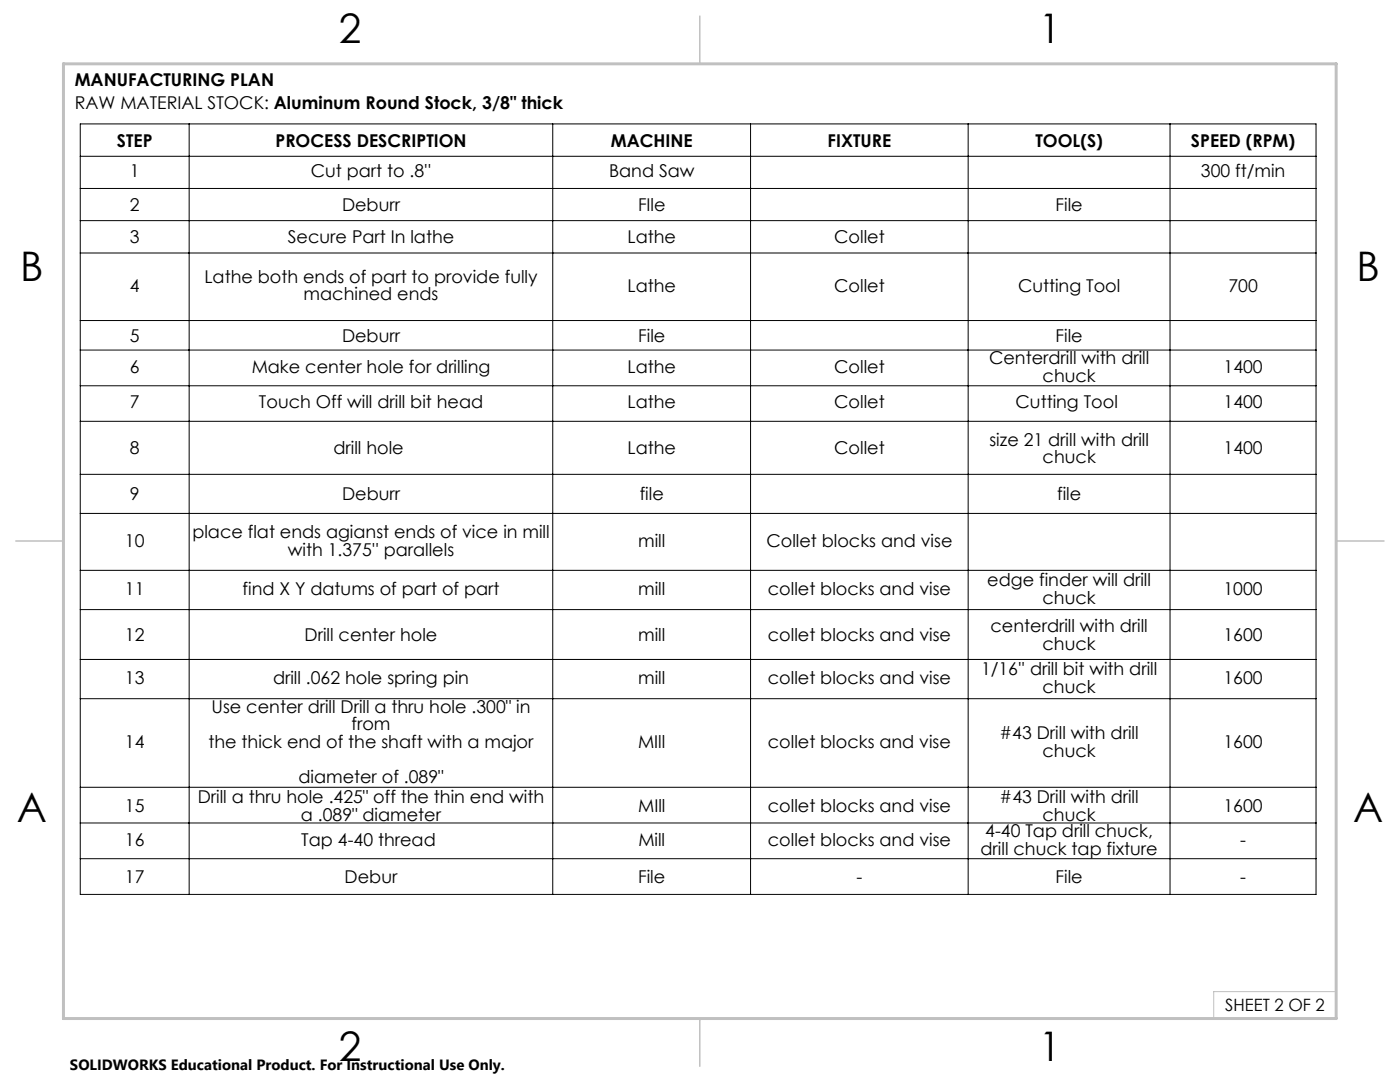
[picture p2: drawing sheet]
<svg xmlns="http://www.w3.org/2000/svg" width="279mm" height="216mm" viewBox="0 0 279 216" stroke-linecap="round" stroke-linejoin="round" font-family="sans-serif">
<defs><g id="words">
<g font-size="8.1">
<text x="67.6" y="8.5">2</text>
<text x="207.3" y="8.5">1</text>
<text x="4" y="56.2">B</text>
<text x="270.7" y="56.2">B</text>
<text x="3.3" y="164.1">A</text>
<text x="270" y="164.1">A</text>
<text x="67.6" y="211.7">2</text>
<text x="207.3" y="211.7">1</text>
</g>
<g font-size="3.5">
<text x="14.9" y="17.2">MANUFACTURING PLAN</text>
<text x="14.9" y="21.7">RAW MATERIAL STOCK: Aluminum Round Stock, 3/8&quot; thick</text>
<text x="23.3" y="29.3">STEP</text>
<text x="55" y="29.3">PROCESS DESCRIPTION</text>
<text x="121.9" y="29.3">MACHINE</text>
<text x="165.2" y="29.3">FIXTURE</text>
<text x="206.6" y="29.3">TOOL(S)</text>
<text x="237.7" y="29.3">SPEED (RPM)</text>
<text x="25.9" y="35.4">1</text>
<text x="62" y="35.4">Cut part to .8''</text>
<text x="121.5" y="35.4">Band Saw</text>
<text x="239.7" y="35.4">300 ft/min</text>
<text x="25.9" y="42.1">2</text>
<text x="68.3" y="42.1">Deburr</text>
<text x="127.3" y="42.1">FIle</text>
<text x="210.7" y="42.1">File</text>
<text x="25.9" y="48.6">3</text>
<text x="57.4" y="48.6">Secure Part In lathe</text>
<text x="125.2" y="48.6">Lathe</text>
<text x="166.5" y="48.6">Collet</text>
<text x="25.9" y="58.2">4</text>
<text x="40.8" y="56.4">Lathe both ends of part to provide fully</text>
<text x="60.6" y="60">machined ends</text>
<text x="125.2" y="58.2">Lathe</text>
<text x="166.5" y="58.2">Collet</text>
<text x="203.2" y="58.2">Cutting Tool</text>
<text x="245.2" y="58.2">700</text>
<text x="25.9" y="68.2">5</text>
<text x="68.3" y="68.2">Deburr</text>
<text x="127.4" y="68.2">File</text>
<text x="210.7" y="68.2">File</text>
<text x="25.9" y="74.4">6</text>
<text x="50.2" y="74.4">Make center hole for drilling</text>
<text x="125.2" y="74.4">Lathe</text>
<text x="166.5" y="74.4">Collet</text>
<text x="197.4" y="72.6">Centerdrill with drill</text>
<text x="208.1" y="76.2">chuck</text>
<text x="244.2" y="74.4">1400</text>
<text x="25.9" y="81.5">7</text>
<text x="51.7" y="81.5">Touch Off will drill bit head</text>
<text x="125.2" y="81.5">Lathe</text>
<text x="166.5" y="81.5">Collet</text>
<text x="202.7" y="81.5">Cutting Tool</text>
<text x="244.2" y="81.5">1400</text>
<text x="197.5" y="88.9">size 21 drill with drill</text>
<text x="25.9" y="90.7">8</text>
<text x="66.6" y="90.7">drill hole</text>
<text x="125.2" y="90.7">Lathe</text>
<text x="166.5" y="90.7">Collet</text>
<text x="208.1" y="92.4">chuck</text>
<text x="244.2" y="90.7">1400</text>
<text x="25.9" y="99.9">9</text>
<text x="68.3" y="99.9">Deburr</text>
<text x="127.7" y="99.9">file</text>
<text x="211" y="99.9">file</text>
<text x="38.4" y="107.3">place flat ends agianst ends of vice in mill</text>
<text x="24.9" y="109.1">10</text>
<text x="57.5" y="110.9">with 1.375'' parallels</text>
<text x="127.4" y="109.1">mill</text>
<text x="153" y="109.1">Collet blocks and vise</text>
<text x="24.9" y="118.7">11</text>
<text x="48.4" y="118.7">find X Y datums of part of part</text>
<text x="127.4" y="118.7">mill</text>
<text x="153.2" y="118.7">collet blocks and vise</text>
<text x="197" y="116.9">edge finder will drill</text>
<text x="244.2" y="118.7">1000</text>
<text x="208.1" y="120.5">chuck</text>
<text x="24.9" y="127.9">12</text>
<text x="60.8" y="127.9">Drill center hole</text>
<text x="127.4" y="127.9">mill</text>
<text x="153.2" y="127.9">collet blocks and vise</text>
<text x="197.7" y="126.2">centerdrill with drill</text>
<text x="208.1" y="129.7">chuck</text>
<text x="244.2" y="127.9">1600</text>
<text x="24.9" y="136.5">13</text>
<text x="54.5" y="136.5">drill .062 hole spring pin</text>
<text x="127.4" y="136.5">mill</text>
<text x="153.2" y="136.5">collet blocks and vise</text>
<text x="195.8" y="134.7">1/16'' drill bit with drill</text>
<text x="244.2" y="136.5">1600</text>
<text x="42.2" y="142.2">Use center drill Drill a thru hole .300&quot; in</text>
<text x="208.1" y="138.2">chuck</text>
<text x="24.9" y="149.2">14</text>
<text x="41.6" y="149.2">the thick end of the shaft with a major</text>
<text x="70.1" y="145.7">from</text>
<text x="127.3" y="149.2">MIll</text>
<text x="153.2" y="149.2">collet blocks and vise</text>
<text x="199.5" y="147.5">#43 Drill with drill</text>
<text x="244.2" y="149.2">1600</text>
<text x="208.1" y="151">chuck</text>
<text x="24.9" y="162">15</text>
<text x="39.5" y="160.2">Drill a thru hole .425&quot; off the thin end with</text>
<text x="59.5" y="156.3">diameter of .089&quot;</text>
<text x="127.3" y="162">MIll</text>
<text x="153.2" y="162">collet blocks and vise</text>
<text x="199.5" y="160.2">#43 Drill with drill</text>
<text x="244.2" y="162">1600</text>
<text x="60.1" y="163.7">a .089&quot; diameter</text>
<text x="196.6" y="167">4-40 Tap drill chuck,</text>
<text x="208.1" y="163.7">chuck</text>
<text x="24.9" y="168.8">16</text>
<text x="60.1" y="168.8">Tap 4-40 thread</text>
<text x="127.4" y="168.8">Mill</text>
<text x="153.2" y="168.8">collet blocks and vise</text>
<text x="195.7" y="170.5">drill chuck tap fixture</text>
<text x="247.5" y="168.8">-</text>
<text x="24.9" y="176.2">17</text>
<text x="68.8" y="176.2">Debur</text>
<text x="127.4" y="176.2">File</text>
<text x="170.9" y="176.2">-</text>
<text x="210.7" y="176.2">File</text>
<text x="247.5" y="176.2">-</text>
</g>
<text font-size="3.4" x="244.5" y="201.7">SHEET 2 OF 2</text>
<text font-size="3" x="14" y="213.5">SOLIDWORKS Educational Product. For Instructional Use Only.</text>
</g></defs>
<g fill="none" stroke="#000" stroke-width=".2">
<path d="M16 24.7h246.6v153.8h-246.6zM16 31.2h246.6M16 37.6h246.6M37.7 24.7v153.8M110.3 24.7v153.8M149.8 24.7v153.8M193.2 24.7v153.8M233.5 24.7v153.8M16 44h246.6M16 50.5h246.6M16 64h246.6M16 69.8h246.6"/>
<path d="M16 77h246.6M16 84.1h246.6M16 94.7h246.6M16 102.4h246.6M16 113.8h246.6M16 121.6h246.6M16 131.6h246.6M16 139.4h246.6M16 157.1h246.6M16 164.2h246.6M16 171.3h246.6"/>
</g>
<path d="M266.7 153.3v49.9h-240M266.7 197.9h-24.5v5.3" fill="none" stroke="#c0c0c0" stroke-width=".2"/>
<path d="M139.7 3.2v9.5M3.1 107.9h9.6M266.7 107.9h9.5M139.7 203.2v9.6" fill="none" stroke="#c0c0c0" stroke-width=".3"/>
<path d="M12.7 12.7h254v190.5h-254z" fill="none" stroke="#c0c0c0" stroke-width=".6"/>
<use href="#words"/>
</svg>
